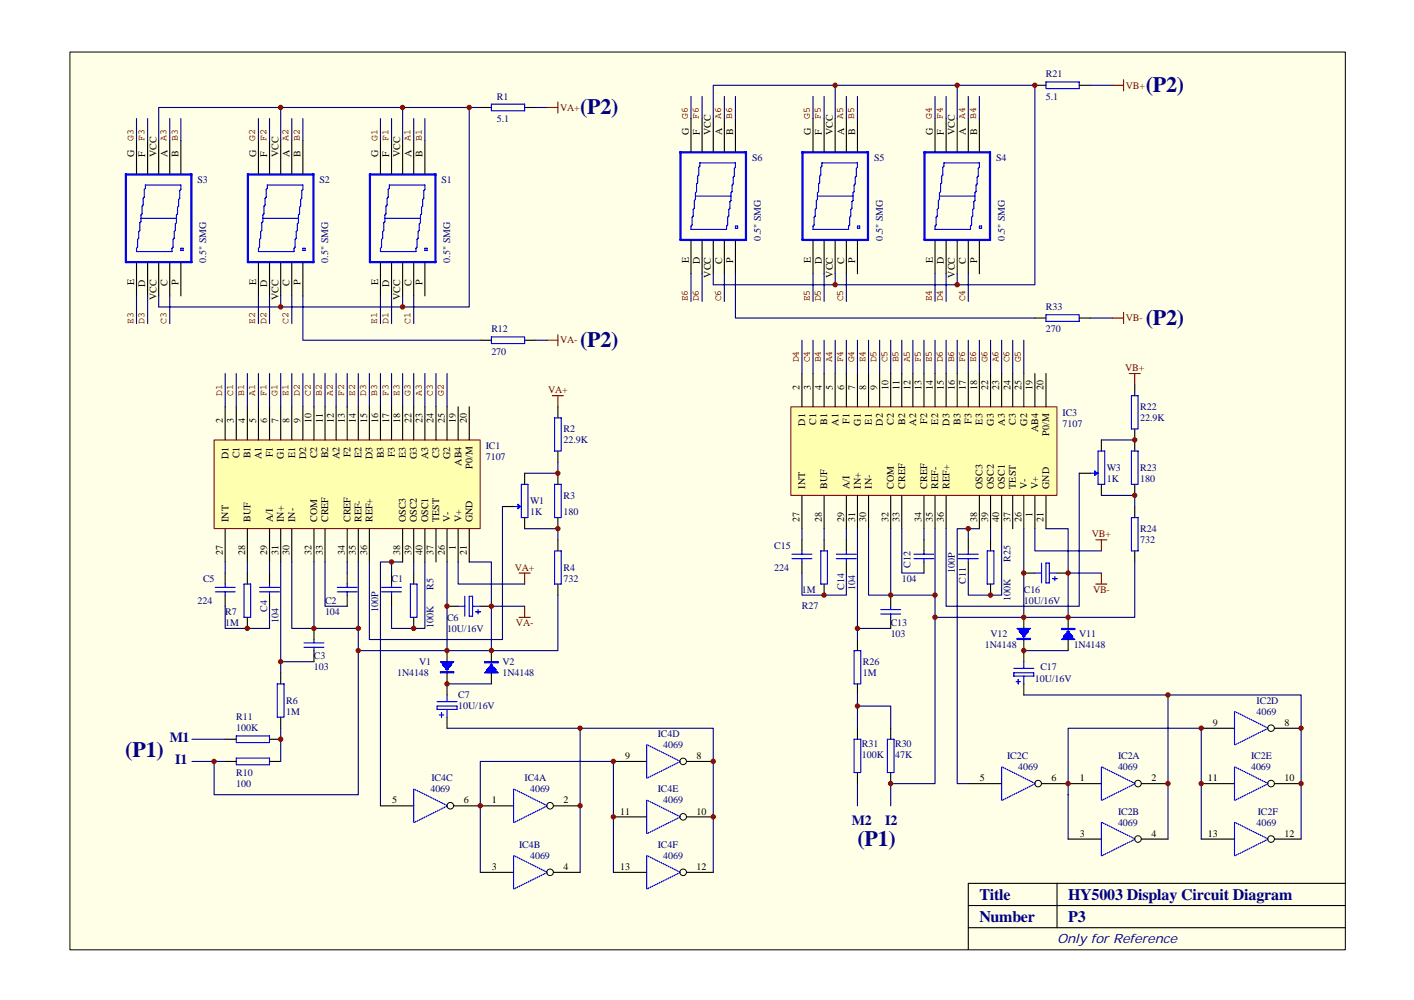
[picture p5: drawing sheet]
<svg xmlns="http://www.w3.org/2000/svg" width="297mm" height="210mm" viewBox="0 0 297 210" stroke-linecap="round" stroke-linejoin="round" font-family="sans-serif">
<defs><g id="words">
<g font-size="4.6" fill="#000080">
<text x="121.9" y="23.9">(P2)</text>
<text x="240.7" y="19.3">(P2)</text>
<text x="240.7" y="68.1">(P2)</text>
<text x="121.9" y="72.8">(P2)</text>
<text x="26.3" y="158.9">(P1)</text>
<text x="180.1" y="177.5">(P1)</text>
</g>
<g font-size="3.4" fill="#000080">
<text x="205.7" y="188.9">Title</text>
<text x="224.4" y="188.9">HY5003 Display Circuit Diagram</text>
<text x="205.7" y="193.6">Number</text>
<text x="224.4" y="193.6">P3</text>
</g>
<g font-size="2.9" fill="#000080">
<text x="35.7" y="155.7">M1</text>
<text x="36.8" y="160.4">I1</text>
<text x="179" y="173.2">M2</text>
<text x="185.9" y="173.2">I2</text>
</g>
<text font-size="2.7" fill="#000080" x="222.1" y="197.9">Only for Reference</text>
<g font-size="2.1" fill="#000080">
<text x="219.7" y="16.3">R21</text>
<text x="104.4" y="20.9">R1</text>
<text x="219.7" y="20.9">5.1</text>
<text x="104.4" y="25.6">5.1</text>
<text x="158" y="33.7">S6</text>
<text x="183.6" y="33.7">S5</text>
<text x="209.3" y="33.7">S4</text>
<text x="41.5" y="38.4">S3</text>
<text x="67.1" y="38.4">S2</text>
<text x="92.7" y="38.4">S1</text>
<text x="159.8" y="50.5" transform="rotate(-90 159.8 50.5)">0.5&quot; SMG</text>
<text x="185.5" y="50.5" transform="rotate(-90 185.5 50.5)">0.5&quot; SMG</text>
<text x="211.1" y="50.5" transform="rotate(-90 211.1 50.5)">0.5&quot; SMG</text>
<text x="43.3" y="55.1" transform="rotate(-90 43.3 55.1)">0.5&quot; SMG</text>
<text x="69" y="55.1" transform="rotate(-90 69 55.1)">0.5&quot; SMG</text>
<text x="94.6" y="55.1" transform="rotate(-90 94.6 55.1)">0.5&quot; SMG</text>
<text x="219.7" y="65.1">R33</text>
<text x="103.2" y="69.8">R12</text>
<text x="219.7" y="69.8">270</text>
<text x="103.2" y="74.4">270</text>
<text x="223.2" y="87.2">IC3</text>
<text x="223.2" y="89.6">7107</text>
<text x="239.5" y="86.1">R22</text>
<text x="239.5" y="88.4">22.9K</text>
<text x="102.1" y="94.2">IC1</text>
<text x="118.4" y="90.7">R2</text>
<text x="118.4" y="93">22.9K</text>
<text x="102.1" y="96.5">7107</text>
<text x="232.5" y="98.8">W3</text>
<text x="232.5" y="101.2">1K</text>
<text x="239.5" y="98.8">R23</text>
<text x="239.5" y="101.2">180</text>
<text x="111.4" y="105.8">W1</text>
<text x="118.4" y="104.7">R3</text>
<text x="111.4" y="108.2">1K</text>
<text x="118.4" y="108.2">180</text>
<text x="239.5" y="111.7">R24</text>
<text x="239.5" y="114">732</text>
<text x="118.4" y="119.8">R4</text>
<text x="162.6" y="115.1">C15</text>
<text x="162.6" y="119.8">224</text>
<text x="191.3" y="119.1" transform="rotate(-90 191.3 119.1)">C12</text>
<text x="212.3" y="118" transform="rotate(-90 212.3 118)">R25</text>
<text x="42.6" y="122.1">C5</text>
<text x="82.3" y="122.1">C1</text>
<text x="91.1" y="123.8" transform="rotate(-90 91.1 123.8)">R5</text>
<text x="118.4" y="122.1">732</text>
<text x="168.5" y="124.4">1M</text>
<text x="177.3" y="123.8" transform="rotate(-90 177.3 123.8)">C14</text>
<text x="179.6" y="123.8" transform="rotate(-90 179.6 123.8)">104</text>
<text x="189.4" y="122.1">104</text>
<text x="200.6" y="120.3" transform="rotate(-90 200.6 120.3)">100P</text>
<text x="202.9" y="122.6" transform="rotate(-90 202.9 122.6)">C11</text>
<text x="215.1" y="124.4">C16</text>
<text x="41.5" y="126.8">224</text>
<text x="47.3" y="129.1">R7</text>
<text x="47.3" y="131.4">1M</text>
<text x="56.1" y="128.4" transform="rotate(-90 56.1 128.4)">C4</text>
<text x="58.5" y="130.7" transform="rotate(-90 58.5 130.7)">104</text>
<text x="68.3" y="126.8">C2</text>
<text x="68.3" y="129.1">104</text>
<text x="79.4" y="128.4" transform="rotate(-90 79.4 128.4)">100P</text>
<text x="91.1" y="131.9" transform="rotate(-90 91.1 131.9)">100K</text>
<text x="93.9" y="130.3">C6</text>
<text x="168.5" y="127.9">R27</text>
<text x="187.1" y="131.4">C13</text>
<text x="212.3" y="126.1" transform="rotate(-90 212.3 126.1)">100K</text>
<text x="215.1" y="126.8">10U/16V</text>
<text x="93.9" y="132.6">10U/16V</text>
<text x="187.1" y="133.8">103</text>
<text x="206.9" y="136.1">1N4148</text>
<text x="208.1" y="133.8">V12</text>
<text x="225.5" y="136.1">1N4148</text>
<text x="226.7" y="133.8">V11</text>
<text x="66" y="138.4">C3</text>
<text x="66" y="140.7">103</text>
<text x="83.4" y="141.9">1N4148</text>
<text x="88.1" y="139.6">V1</text>
<text x="105.6" y="139.6">V2</text>
<text x="105.6" y="141.9">1N4148</text>
<text x="181.3" y="139.6">R26</text>
<text x="181.3" y="141.9">1M</text>
<text x="217.4" y="143.1">10U/16V</text>
<text x="218.6" y="140.7">C17</text>
<text x="60.1" y="147.7">R6</text>
<text x="96.2" y="146.6">C7</text>
<text x="96.2" y="148.9">10U/16V</text>
<text x="264" y="147.7">IC2D</text>
<text x="49.6" y="151.2">R11</text>
<text x="49.6" y="153.5">100K</text>
<text x="60.1" y="150.1">1M</text>
<text x="138.2" y="154.7">IC4D</text>
<text x="264" y="150.1">4069</text>
<text x="139.3" y="157">4069</text>
<text x="181.1" y="156.8">R31</text>
<text x="181.1" y="159.1">100K</text>
<text x="188" y="156.8">R30</text>
<text x="188" y="159.1">47K</text>
<text x="211.6" y="159.3">IC2C</text>
<text x="213.9" y="161.7">4069</text>
<text x="234.9" y="159.3">IC2A</text>
<text x="234.9" y="161.7">4069</text>
<text x="262.8" y="159.3">IC2E</text>
<text x="262.8" y="161.7">4069</text>
<text x="49.6" y="162.8">R10</text>
<text x="49.6" y="165.2">100</text>
<text x="90.4" y="166.3">4069</text>
<text x="90.7" y="164">IC4C</text>
<text x="110.2" y="164">IC4A</text>
<text x="111.4" y="166.3">4069</text>
<text x="138.2" y="166.3">IC4E</text>
<text x="139.3" y="168.7">4069</text>
<text x="234.9" y="171">IC2B</text>
<text x="234.9" y="173.3">4069</text>
<text x="264" y="173.3">4069</text>
<text x="264.2" y="171">IC2F</text>
<text x="109" y="178">IC4B</text>
<text x="138.2" y="178">IC4F</text>
<text x="111.4" y="180.3">4069</text>
<text x="139.3" y="180.3">4069</text>
</g>
<g font-size="2.1" fill="#800000">
<text x="117.7" y="23.2">VA+</text>
<text x="236.5" y="18.6">VB+</text>
<text x="28" y="29.5" transform="rotate(-90 28 29.5)">G3</text>
<text x="30.4" y="29.5" transform="rotate(-90 30.4 29.5)">F3</text>
<text x="35" y="29.5" transform="rotate(-90 35 29.5)">A3</text>
<text x="37.3" y="29.5" transform="rotate(-90 37.3 29.5)">B3</text>
<text x="53.6" y="29.5" transform="rotate(-90 53.6 29.5)">G2</text>
<text x="56" y="29.5" transform="rotate(-90 56 29.5)">F2</text>
<text x="60.6" y="29.5" transform="rotate(-90 60.6 29.5)">A2</text>
<text x="63" y="29.5" transform="rotate(-90 63 29.5)">B2</text>
<text x="79.3" y="29.5" transform="rotate(-90 79.3 29.5)">G1</text>
<text x="81.6" y="29.5" transform="rotate(-90 81.6 29.5)">F1</text>
<text x="86.3" y="29.5" transform="rotate(-90 86.3 29.5)">A1</text>
<text x="88.6" y="29.5" transform="rotate(-90 88.6 29.5)">B1</text>
<text x="144.5" y="24.9" transform="rotate(-90 144.5 24.9)">G6</text>
<text x="146.8" y="24.9" transform="rotate(-90 146.8 24.9)">F6</text>
<text x="151.5" y="24.9" transform="rotate(-90 151.5 24.9)">A6</text>
<text x="153.8" y="24.9" transform="rotate(-90 153.8 24.9)">B6</text>
<text x="170.1" y="24.9" transform="rotate(-90 170.1 24.9)">G5</text>
<text x="172.5" y="24.9" transform="rotate(-90 172.5 24.9)">F5</text>
<text x="177.1" y="24.9" transform="rotate(-90 177.1 24.9)">A5</text>
<text x="179.5" y="24.9" transform="rotate(-90 179.5 24.9)">B5</text>
<text x="195.8" y="24.9" transform="rotate(-90 195.8 24.9)">G4</text>
<text x="198.1" y="24.9" transform="rotate(-90 198.1 24.9)">F4</text>
<text x="202.8" y="24.9" transform="rotate(-90 202.8 24.9)">A4</text>
<text x="205.1" y="24.9" transform="rotate(-90 205.1 24.9)">B4</text>
<text x="144.5" y="63.3" transform="rotate(-90 144.5 63.3)">E6</text>
<text x="146.8" y="63.3" transform="rotate(-90 146.8 63.3)">D6</text>
<text x="151.5" y="63.3" transform="rotate(-90 151.5 63.3)">C6</text>
<text x="170.1" y="63.3" transform="rotate(-90 170.1 63.3)">E5</text>
<text x="172.5" y="63.3" transform="rotate(-90 172.5 63.3)">D5</text>
<text x="177.1" y="63.3" transform="rotate(-90 177.1 63.3)">C5</text>
<text x="195.8" y="63.3" transform="rotate(-90 195.8 63.3)">E4</text>
<text x="198.1" y="63.3" transform="rotate(-90 198.1 63.3)">D4</text>
<text x="202.8" y="63.3" transform="rotate(-90 202.8 63.3)">C4</text>
<text x="28" y="67.9" transform="rotate(-90 28 67.9)">E3</text>
<text x="30.4" y="67.9" transform="rotate(-90 30.4 67.9)">D3</text>
<text x="35" y="67.9" transform="rotate(-90 35 67.9)">C3</text>
<text x="53.6" y="67.9" transform="rotate(-90 53.6 67.9)">E2</text>
<text x="56" y="67.9" transform="rotate(-90 56 67.9)">D2</text>
<text x="60.6" y="67.9" transform="rotate(-90 60.6 67.9)">C2</text>
<text x="79.3" y="67.9" transform="rotate(-90 79.3 67.9)">E1</text>
<text x="81.6" y="67.9" transform="rotate(-90 81.6 67.9)">D1</text>
<text x="86.3" y="67.9" transform="rotate(-90 86.3 67.9)">C1</text>
<text x="236.5" y="67.4">VB-</text>
<text x="117.7" y="72.1">VA-</text>
<text x="167.8" y="76.1" transform="rotate(-90 167.8 76.1)">D4</text>
<text x="170.1" y="76.1" transform="rotate(-90 170.1 76.1)">C4</text>
<text x="172.5" y="76.1" transform="rotate(-90 172.5 76.1)">B4</text>
<text x="174.8" y="76.1" transform="rotate(-90 174.8 76.1)">A4</text>
<text x="177.1" y="76.1" transform="rotate(-90 177.1 76.1)">F4</text>
<text x="179.5" y="76.1" transform="rotate(-90 179.5 76.1)">G4</text>
<text x="181.8" y="76.1" transform="rotate(-90 181.8 76.1)">E4</text>
<text x="184.1" y="76.1" transform="rotate(-90 184.1 76.1)">D5</text>
<text x="186.5" y="76.1" transform="rotate(-90 186.5 76.1)">C5</text>
<text x="188.8" y="76.1" transform="rotate(-90 188.8 76.1)">B5</text>
<text x="191.1" y="76.1" transform="rotate(-90 191.1 76.1)">A5</text>
<text x="193.4" y="76.1" transform="rotate(-90 193.4 76.1)">F5</text>
<text x="195.8" y="76.1" transform="rotate(-90 195.8 76.1)">E5</text>
<text x="198.1" y="76.1" transform="rotate(-90 198.1 76.1)">D6</text>
<text x="200.4" y="76.1" transform="rotate(-90 200.4 76.1)">B6</text>
<text x="202.8" y="76.1" transform="rotate(-90 202.8 76.1)">F6</text>
<text x="205.1" y="76.1" transform="rotate(-90 205.1 76.1)">E6</text>
<text x="207.4" y="76.1" transform="rotate(-90 207.4 76.1)">G6</text>
<text x="209.8" y="76.1" transform="rotate(-90 209.8 76.1)">A6</text>
<text x="212.1" y="76.1" transform="rotate(-90 212.1 76.1)">C6</text>
<text x="214.4" y="76.1" transform="rotate(-90 214.4 76.1)">G5</text>
<text x="236.4" y="77.9">VB+</text>
<text x="46.6" y="83.1" transform="rotate(-90 46.6 83.1)">D1</text>
<text x="49" y="83.1" transform="rotate(-90 49 83.1)">C1</text>
<text x="51.3" y="83.1" transform="rotate(-90 51.3 83.1)">B1</text>
<text x="53.6" y="83.1" transform="rotate(-90 53.6 83.1)">A1</text>
<text x="56" y="83.1" transform="rotate(-90 56 83.1)">F1</text>
<text x="58.3" y="83.1" transform="rotate(-90 58.3 83.1)">G1</text>
<text x="60.6" y="83.1" transform="rotate(-90 60.6 83.1)">E1</text>
<text x="63" y="83.1" transform="rotate(-90 63 83.1)">D2</text>
<text x="65.3" y="83.1" transform="rotate(-90 65.3 83.1)">C2</text>
<text x="67.6" y="83.1" transform="rotate(-90 67.6 83.1)">B2</text>
<text x="70" y="83.1" transform="rotate(-90 70 83.1)">A2</text>
<text x="72.3" y="83.1" transform="rotate(-90 72.3 83.1)">F2</text>
<text x="74.6" y="83.1" transform="rotate(-90 74.6 83.1)">E2</text>
<text x="76.9" y="83.1" transform="rotate(-90 76.9 83.1)">D3</text>
<text x="79.3" y="83.1" transform="rotate(-90 79.3 83.1)">B3</text>
<text x="81.6" y="83.1" transform="rotate(-90 81.6 83.1)">F3</text>
<text x="83.9" y="83.1" transform="rotate(-90 83.9 83.1)">E3</text>
<text x="86.3" y="83.1" transform="rotate(-90 86.3 83.1)">G3</text>
<text x="88.6" y="83.1" transform="rotate(-90 88.6 83.1)">A3</text>
<text x="90.9" y="83.1" transform="rotate(-90 90.9 83.1)">C3</text>
<text x="93.3" y="83.1" transform="rotate(-90 93.3 83.1)">G2</text>
<text x="115.1" y="82.6">VA+</text>
<text x="229.4" y="112.8">VB+</text>
<text x="108.2" y="119.8">VA+</text>
<text x="229.6" y="124.4">VB-</text>
<text x="108.4" y="131.4">VA-</text>
</g>
<g font-size="2.1">
<text x="144.7" y="28.4" transform="rotate(-90 144.7 28.4)">G</text>
<text x="147" y="28.4" transform="rotate(-90 147 28.4)">F</text>
<text x="149.3" y="28.4" transform="rotate(-90 149.3 28.4)">VCC</text>
<text x="151.7" y="28.4" transform="rotate(-90 151.7 28.4)">A</text>
<text x="154" y="28.4" transform="rotate(-90 154 28.4)">B</text>
<text x="170.3" y="28.4" transform="rotate(-90 170.3 28.4)">G</text>
<text x="172.6" y="28.4" transform="rotate(-90 172.6 28.4)">F</text>
<text x="175" y="28.4" transform="rotate(-90 175 28.4)">VCC</text>
<text x="177.3" y="28.4" transform="rotate(-90 177.3 28.4)">A</text>
<text x="179.6" y="28.4" transform="rotate(-90 179.6 28.4)">B</text>
<text x="195.9" y="28.4" transform="rotate(-90 195.9 28.4)">G</text>
<text x="198.3" y="28.4" transform="rotate(-90 198.3 28.4)">F</text>
<text x="200.6" y="28.4" transform="rotate(-90 200.6 28.4)">VCC</text>
<text x="202.9" y="28.4" transform="rotate(-90 202.9 28.4)">A</text>
<text x="205.2" y="28.4" transform="rotate(-90 205.2 28.4)">B</text>
<text x="28.2" y="33" transform="rotate(-90 28.2 33)">G</text>
<text x="30.5" y="33" transform="rotate(-90 30.5 33)">F</text>
<text x="32.8" y="33" transform="rotate(-90 32.8 33)">VCC</text>
<text x="35.2" y="33" transform="rotate(-90 35.2 33)">A</text>
<text x="37.5" y="33" transform="rotate(-90 37.5 33)">B</text>
<text x="53.8" y="33" transform="rotate(-90 53.8 33)">G</text>
<text x="56.1" y="33" transform="rotate(-90 56.1 33)">F</text>
<text x="58.5" y="33" transform="rotate(-90 58.5 33)">VCC</text>
<text x="60.8" y="33" transform="rotate(-90 60.8 33)">A</text>
<text x="63.1" y="33" transform="rotate(-90 63.1 33)">B</text>
<text x="79.4" y="33" transform="rotate(-90 79.4 33)">G</text>
<text x="81.8" y="33" transform="rotate(-90 81.8 33)">F</text>
<text x="84.1" y="33" transform="rotate(-90 84.1 33)">VCC</text>
<text x="86.4" y="33" transform="rotate(-90 86.4 33)">A</text>
<text x="88.8" y="33" transform="rotate(-90 88.8 33)">B</text>
<text x="28.2" y="59.9" transform="rotate(-90 28.2 59.9)">E</text>
<text x="37.5" y="59.8" transform="rotate(-90 37.5 59.8)">P</text>
<text x="53.8" y="59.9" transform="rotate(-90 53.8 59.9)">E</text>
<text x="63.1" y="59.8" transform="rotate(-90 63.1 59.8)">P</text>
<text x="79.4" y="59.9" transform="rotate(-90 79.4 59.9)">E</text>
<text x="88.8" y="59.8" transform="rotate(-90 88.8 59.8)">P</text>
<text x="144.7" y="55.3" transform="rotate(-90 144.7 55.3)">E</text>
<text x="147" y="55.5" transform="rotate(-90 147 55.5)">D</text>
<text x="149.3" y="58.3" transform="rotate(-90 149.3 58.3)">VCC</text>
<text x="151.7" y="55.4" transform="rotate(-90 151.7 55.4)">C</text>
<text x="154" y="55.1" transform="rotate(-90 154 55.1)">P</text>
<text x="170.3" y="55.3" transform="rotate(-90 170.3 55.3)">E</text>
<text x="172.6" y="55.5" transform="rotate(-90 172.6 55.5)">D</text>
<text x="175" y="58.3" transform="rotate(-90 175 58.3)">VCC</text>
<text x="177.3" y="55.4" transform="rotate(-90 177.3 55.4)">C</text>
<text x="179.6" y="55.1" transform="rotate(-90 179.6 55.1)">P</text>
<text x="195.9" y="55.3" transform="rotate(-90 195.9 55.3)">E</text>
<text x="198.3" y="55.5" transform="rotate(-90 198.3 55.5)">D</text>
<text x="200.6" y="58.3" transform="rotate(-90 200.6 58.3)">VCC</text>
<text x="202.9" y="55.4" transform="rotate(-90 202.9 55.4)">C</text>
<text x="205.2" y="55.1" transform="rotate(-90 205.2 55.1)">P</text>
<text x="30.5" y="60.2" transform="rotate(-90 30.5 60.2)">D</text>
<text x="32.8" y="62.9" transform="rotate(-90 32.8 62.9)">VCC</text>
<text x="35.2" y="60" transform="rotate(-90 35.2 60)">C</text>
<text x="56.1" y="60.2" transform="rotate(-90 56.1 60.2)">D</text>
<text x="58.5" y="62.9" transform="rotate(-90 58.5 62.9)">VCC</text>
<text x="60.8" y="60" transform="rotate(-90 60.8 60)">C</text>
<text x="81.8" y="60.2" transform="rotate(-90 81.8 60.2)">D</text>
<text x="84.1" y="62.9" transform="rotate(-90 84.1 62.9)">VCC</text>
<text x="86.4" y="60" transform="rotate(-90 86.4 60)">C</text>
<text x="168" y="81.9" transform="rotate(-90 168 81.9)">2</text>
<text x="170.3" y="81.9" transform="rotate(-90 170.3 81.9)">3</text>
<text x="172.6" y="81.9" transform="rotate(-90 172.6 81.9)">4</text>
<text x="175" y="81.9" transform="rotate(-90 175 81.9)">5</text>
<text x="177.3" y="81.9" transform="rotate(-90 177.3 81.9)">6</text>
<text x="179.6" y="81.9" transform="rotate(-90 179.6 81.9)">7</text>
<text x="182" y="81.9" transform="rotate(-90 182 81.9)">8</text>
<text x="184.3" y="81.9" transform="rotate(-90 184.3 81.9)">9</text>
<text x="186.6" y="81.9" transform="rotate(-90 186.6 81.9)">10</text>
<text x="189" y="81.9" transform="rotate(-90 189 81.9)">11</text>
<text x="191.3" y="81.9" transform="rotate(-90 191.3 81.9)">12</text>
<text x="193.6" y="81.9" transform="rotate(-90 193.6 81.9)">13</text>
<text x="195.9" y="81.9" transform="rotate(-90 195.9 81.9)">14</text>
<text x="198.3" y="81.9" transform="rotate(-90 198.3 81.9)">15</text>
<text x="200.6" y="81.9" transform="rotate(-90 200.6 81.9)">16</text>
<text x="202.9" y="81.9" transform="rotate(-90 202.9 81.9)">17</text>
<text x="205.2" y="81.9" transform="rotate(-90 205.2 81.9)">18</text>
<text x="207.6" y="81.9" transform="rotate(-90 207.6 81.9)">22</text>
<text x="209.9" y="81.9" transform="rotate(-90 209.9 81.9)">23</text>
<text x="212.3" y="81.9" transform="rotate(-90 212.3 81.9)">24</text>
<text x="214.6" y="81.9" transform="rotate(-90 214.6 81.9)">25</text>
<text x="216.9" y="81.9" transform="rotate(-90 216.9 81.9)">19</text>
<text x="219.2" y="81.9" transform="rotate(-90 219.2 81.9)">20</text>
<text x="46.8" y="88.9" transform="rotate(-90 46.8 88.9)">2</text>
<text x="49.1" y="88.9" transform="rotate(-90 49.1 88.9)">3</text>
<text x="51.5" y="88.9" transform="rotate(-90 51.5 88.9)">4</text>
<text x="53.8" y="88.9" transform="rotate(-90 53.8 88.9)">5</text>
<text x="56.1" y="88.9" transform="rotate(-90 56.1 88.9)">6</text>
<text x="58.5" y="88.9" transform="rotate(-90 58.5 88.9)">7</text>
<text x="60.8" y="88.9" transform="rotate(-90 60.8 88.9)">8</text>
<text x="63.1" y="88.9" transform="rotate(-90 63.1 88.9)">9</text>
<text x="65.5" y="88.9" transform="rotate(-90 65.5 88.9)">10</text>
<text x="67.8" y="88.9" transform="rotate(-90 67.8 88.9)">11</text>
<text x="70.1" y="88.9" transform="rotate(-90 70.1 88.9)">12</text>
<text x="72.5" y="88.9" transform="rotate(-90 72.5 88.9)">13</text>
<text x="74.8" y="88.9" transform="rotate(-90 74.8 88.9)">14</text>
<text x="77.1" y="88.9" transform="rotate(-90 77.1 88.9)">15</text>
<text x="79.4" y="88.9" transform="rotate(-90 79.4 88.9)">16</text>
<text x="81.8" y="88.9" transform="rotate(-90 81.8 88.9)">17</text>
<text x="84.1" y="88.9" transform="rotate(-90 84.1 88.9)">18</text>
<text x="86.4" y="88.9" transform="rotate(-90 86.4 88.9)">22</text>
<text x="88.8" y="88.9" transform="rotate(-90 88.8 88.9)">23</text>
<text x="91.1" y="88.9" transform="rotate(-90 91.1 88.9)">24</text>
<text x="93.4" y="88.9" transform="rotate(-90 93.4 88.9)">25</text>
<text x="95.8" y="88.9" transform="rotate(-90 95.8 88.9)">19</text>
<text x="98.1" y="88.9" transform="rotate(-90 98.1 88.9)">20</text>
<text x="169.1" y="89.4" transform="rotate(-90 169.1 89.4)">D1</text>
<text x="171.5" y="89.2" transform="rotate(-90 171.5 89.2)">C1</text>
<text x="173.8" y="89.2" transform="rotate(-90 173.8 89.2)">B1</text>
<text x="176.1" y="89.4" transform="rotate(-90 176.1 89.4)">A1</text>
<text x="178.5" y="89" transform="rotate(-90 178.5 89)">F1</text>
<text x="180.8" y="89.4" transform="rotate(-90 180.8 89.4)">G1</text>
<text x="183.1" y="89.1" transform="rotate(-90 183.1 89.1)">E1</text>
<text x="185.5" y="89.4" transform="rotate(-90 185.5 89.4)">D2</text>
<text x="187.8" y="89.2" transform="rotate(-90 187.8 89.2)">C2</text>
<text x="190.1" y="89.2" transform="rotate(-90 190.1 89.2)">B2</text>
<text x="192.4" y="89.4" transform="rotate(-90 192.4 89.4)">A2</text>
<text x="194.8" y="89" transform="rotate(-90 194.8 89)">F2</text>
<text x="197.1" y="89.1" transform="rotate(-90 197.1 89.1)">E2</text>
<text x="199.4" y="89.4" transform="rotate(-90 199.4 89.4)">D3</text>
<text x="201.8" y="89.2" transform="rotate(-90 201.8 89.2)">B3</text>
<text x="204.1" y="89" transform="rotate(-90 204.1 89)">F3</text>
<text x="206.4" y="89.1" transform="rotate(-90 206.4 89.1)">E3</text>
<text x="208.8" y="89.4" transform="rotate(-90 208.8 89.4)">G3</text>
<text x="211.1" y="89.4" transform="rotate(-90 211.1 89.4)">A3</text>
<text x="213.4" y="89.2" transform="rotate(-90 213.4 89.2)">C3</text>
<text x="215.7" y="89.4" transform="rotate(-90 215.7 89.4)">G2</text>
<text x="57.3" y="96" transform="rotate(-90 57.3 96)">F1</text>
<text x="73.6" y="96" transform="rotate(-90 73.6 96)">F2</text>
<text x="82.9" y="96" transform="rotate(-90 82.9 96)">F3</text>
<text x="218.1" y="90.8" transform="rotate(-90 218.1 90.8)">AB4</text>
<text x="220.4" y="91.5" transform="rotate(-90 220.4 91.5)">P0/M</text>
<text x="48" y="96.3" transform="rotate(-90 48 96.3)">D1</text>
<text x="50.3" y="96.2" transform="rotate(-90 50.3 96.2)">C1</text>
<text x="52.6" y="96.2" transform="rotate(-90 52.6 96.2)">B1</text>
<text x="55" y="96.3" transform="rotate(-90 55 96.3)">A1</text>
<text x="59.6" y="96.3" transform="rotate(-90 59.6 96.3)">G1</text>
<text x="62" y="96.1" transform="rotate(-90 62 96.1)">E1</text>
<text x="64.3" y="96.3" transform="rotate(-90 64.3 96.3)">D2</text>
<text x="66.6" y="96.2" transform="rotate(-90 66.6 96.2)">C2</text>
<text x="69" y="96.2" transform="rotate(-90 69 96.2)">B2</text>
<text x="71.3" y="96.3" transform="rotate(-90 71.3 96.3)">A2</text>
<text x="75.9" y="96.1" transform="rotate(-90 75.9 96.1)">E2</text>
<text x="78.3" y="96.3" transform="rotate(-90 78.3 96.3)">D3</text>
<text x="80.6" y="96.2" transform="rotate(-90 80.6 96.2)">B3</text>
<text x="85.3" y="96.1" transform="rotate(-90 85.3 96.1)">E3</text>
<text x="87.6" y="96.3" transform="rotate(-90 87.6 96.3)">G3</text>
<text x="89.9" y="96.3" transform="rotate(-90 89.9 96.3)">A3</text>
<text x="92.3" y="96.2" transform="rotate(-90 92.3 96.2)">C3</text>
<text x="94.6" y="96.3" transform="rotate(-90 94.6 96.3)">G2</text>
<text x="96.9" y="97.7" transform="rotate(-90 96.9 97.7)">AB4</text>
<text x="99.2" y="98.4" transform="rotate(-90 99.2 98.4)">P0/M</text>
<text x="169.1" y="102.6" transform="rotate(-90 169.1 102.6)">INT</text>
<text x="173.8" y="102.6" transform="rotate(-90 173.8 102.6)">BUF</text>
<text x="178.5" y="102.6" transform="rotate(-90 178.5 102.6)">A/I</text>
<text x="180.8" y="102.6" transform="rotate(-90 180.8 102.6)">IN+</text>
<text x="183.1" y="102.6" transform="rotate(-90 183.1 102.6)">IN-</text>
<text x="187.8" y="102.6" transform="rotate(-90 187.8 102.6)">COM</text>
<text x="190.1" y="102.6" transform="rotate(-90 190.1 102.6)">CREF</text>
<text x="194.8" y="102.6" transform="rotate(-90 194.8 102.6)">CREF</text>
<text x="197.1" y="102.6" transform="rotate(-90 197.1 102.6)">REF-</text>
<text x="199.4" y="102.6" transform="rotate(-90 199.4 102.6)">REF+</text>
<text x="206.4" y="102.6" transform="rotate(-90 206.4 102.6)">OSC3</text>
<text x="208.8" y="102.6" transform="rotate(-90 208.8 102.6)">OSC2</text>
<text x="211.1" y="102.6" transform="rotate(-90 211.1 102.6)">OSC1</text>
<text x="213.4" y="102.6" transform="rotate(-90 213.4 102.6)">TEST</text>
<text x="215.7" y="102.6" transform="rotate(-90 215.7 102.6)">V-</text>
<text x="218.1" y="102.6" transform="rotate(-90 218.1 102.6)">V+</text>
<text x="220.4" y="102.6" transform="rotate(-90 220.4 102.6)">GND</text>
<text x="48" y="109.6" transform="rotate(-90 48 109.6)">INT</text>
<text x="52.6" y="109.6" transform="rotate(-90 52.6 109.6)">BUF</text>
<text x="57.3" y="109.6" transform="rotate(-90 57.3 109.6)">A/I</text>
<text x="59.6" y="109.6" transform="rotate(-90 59.6 109.6)">IN+</text>
<text x="62" y="109.6" transform="rotate(-90 62 109.6)">IN-</text>
<text x="66.6" y="109.6" transform="rotate(-90 66.6 109.6)">COM</text>
<text x="69" y="109.6" transform="rotate(-90 69 109.6)">CREF</text>
<text x="73.6" y="109.6" transform="rotate(-90 73.6 109.6)">CREF</text>
<text x="75.9" y="109.6" transform="rotate(-90 75.9 109.6)">REF-</text>
<text x="78.3" y="109.6" transform="rotate(-90 78.3 109.6)">REF+</text>
<text x="85.3" y="109.6" transform="rotate(-90 85.3 109.6)">OSC3</text>
<text x="87.6" y="109.6" transform="rotate(-90 87.6 109.6)">OSC2</text>
<text x="89.9" y="109.6" transform="rotate(-90 89.9 109.6)">OSC1</text>
<text x="92.3" y="109.6" transform="rotate(-90 92.3 109.6)">TEST</text>
<text x="94.6" y="109.6" transform="rotate(-90 94.6 109.6)">V-</text>
<text x="96.9" y="109.6" transform="rotate(-90 96.9 109.6)">V+</text>
<text x="99.2" y="109.6" transform="rotate(-90 99.2 109.6)">GND</text>
<text x="168" y="109.6" transform="rotate(-90 168 109.6)">27</text>
<text x="172.6" y="109.6" transform="rotate(-90 172.6 109.6)">28</text>
<text x="177.3" y="109.6" transform="rotate(-90 177.3 109.6)">29</text>
<text x="179.6" y="109.6" transform="rotate(-90 179.6 109.6)">31</text>
<text x="182" y="109.6" transform="rotate(-90 182 109.6)">30</text>
<text x="186.6" y="109.6" transform="rotate(-90 186.6 109.6)">32</text>
<text x="189" y="109.6" transform="rotate(-90 189 109.6)">33</text>
<text x="193.6" y="109.6" transform="rotate(-90 193.6 109.6)">34</text>
<text x="195.9" y="109.6" transform="rotate(-90 195.9 109.6)">35</text>
<text x="198.3" y="109.6" transform="rotate(-90 198.3 109.6)">36</text>
<text x="205.2" y="109.6" transform="rotate(-90 205.2 109.6)">38</text>
<text x="207.6" y="109.6" transform="rotate(-90 207.6 109.6)">39</text>
<text x="209.9" y="109.6" transform="rotate(-90 209.9 109.6)">40</text>
<text x="212.3" y="109.6" transform="rotate(-90 212.3 109.6)">37</text>
<text x="214.6" y="109.6" transform="rotate(-90 214.6 109.6)">26</text>
<text x="216.9" y="108.5" transform="rotate(-90 216.9 108.5)">1</text>
<text x="219.2" y="109.6" transform="rotate(-90 219.2 109.6)">21</text>
<text x="46.8" y="116.6" transform="rotate(-90 46.8 116.6)">27</text>
<text x="51.5" y="116.6" transform="rotate(-90 51.5 116.6)">28</text>
<text x="56.1" y="116.6" transform="rotate(-90 56.1 116.6)">29</text>
<text x="58.5" y="116.6" transform="rotate(-90 58.5 116.6)">31</text>
<text x="60.8" y="116.6" transform="rotate(-90 60.8 116.6)">30</text>
<text x="65.5" y="116.6" transform="rotate(-90 65.5 116.6)">32</text>
<text x="67.8" y="116.6" transform="rotate(-90 67.8 116.6)">33</text>
<text x="72.5" y="116.6" transform="rotate(-90 72.5 116.6)">34</text>
<text x="74.8" y="116.6" transform="rotate(-90 74.8 116.6)">35</text>
<text x="77.1" y="116.6" transform="rotate(-90 77.1 116.6)">36</text>
<text x="84.1" y="116.6" transform="rotate(-90 84.1 116.6)">38</text>
<text x="86.4" y="116.6" transform="rotate(-90 86.4 116.6)">39</text>
<text x="88.8" y="116.6" transform="rotate(-90 88.8 116.6)">40</text>
<text x="91.1" y="116.6" transform="rotate(-90 91.1 116.6)">37</text>
<text x="93.4" y="116.6" transform="rotate(-90 93.4 116.6)">26</text>
<text x="95.8" y="115.5" transform="rotate(-90 95.8 115.5)">1</text>
<text x="98.1" y="116.6" transform="rotate(-90 98.1 116.6)">21</text>
<text x="254.8" y="152.4">9</text>
<text x="269.8" y="152.4">8</text>
<text x="131.3" y="159.3">9</text>
<text x="146.3" y="159.3">8</text>
<text x="205.9" y="164">5</text>
<text x="220.9" y="164">6</text>
<text x="226.8" y="164">1</text>
<text x="241.9" y="164">2</text>
<text x="253.8" y="164">11</text>
<text x="269.8" y="164">10</text>
<text x="82.4" y="168.7">5</text>
<text x="97.4" y="168.7">6</text>
<text x="103.4" y="168.7">1</text>
<text x="118.4" y="168.7">2</text>
<text x="130.3" y="171">11</text>
<text x="146.3" y="171">10</text>
<text x="226.8" y="175.6">3</text>
<text x="241.9" y="175.6">4</text>
<text x="253.8" y="175.6">13</text>
<text x="269.8" y="175.6">12</text>
<text x="103.4" y="182.6">3</text>
<text x="118.4" y="182.6">4</text>
<text x="130.3" y="182.6">13</text>
<text x="146.3" y="182.6">12</text>
</g>
</g></defs>
<path d="M14.7 10.9h267.9v188.5h-267.9z" fill="#ffffe8"/>
<path d="M14.7 10.9h267.9v188.5h-267.9z" fill="none" stroke="#000" stroke-width=".21"/>
<g fill="none" stroke="#800000" stroke-width=".23">
<path d="M233.7 17.9h2.3M236 16.7v2.4M114.9 22.6h2.3M117.2 21.4v2.3M114.9 71.4h2.3M117.2 70.3v2.3M233.7 66.8h2.3M236 65.6v2.3M237.2 78.4h2.3M238.4 78.4v2.3M230.2 113.3h2.3M231.4 113.3v2.3"/>
<path d="M230.2 122.6h2.3M231.4 120.3v2.3"/>
</g>
<g fill="none" stroke="#00f" stroke-width=".23">
<path d="M219.7 17.2h7v1.4h-7zM142.8 31.9h14v18.6h-14zM142.8 32.1h14M143.1 31.9v18.6M147 34.2h7.5v.9l-.2 .2v1.7l-.3 .2v1.4l-.2 .2v1.4l-.2 .3v1.6l-.3 .2v1.4l-.2 .3v1.4l-.2 .2v1.6l-.3 .3v.7h-7.4v-.7l.2-.3v-1.6l.2-.2v-1.4l.3-.3v-1.6l.2-.2v-1.4l.2-.3v-1.6l.3-.2v-1.4l.2-.3v-1.6l.2-.2zM156.6 31.9v18.6M168.5 31.9h14v18.6h-14zM168.5 32.1h14M168.7 31.9v18.6M172.7 34.2h7.4v.9l-.2 .2v1.7l-.2 .2v1.4l-.3 .2v1.4l-.2 .3v1.6l-.2 .2v1.4l-.3 .3v1.4l-.2 .2v1.6l-.2 .3v.7h-7.5v-.7l.2-.3v-1.6l.3-.2v-1.4l.2-.3v-1.6l.2-.2v-1.4l.3-.3v-1.6l.2-.2v-1.4l.2-.3v-1.6l.3-.2zM182.2 31.9v18.6M194.1 31.9h14v18.6h-14z"/>
<path d="M194.1 32.1h14M194.3 31.9v18.6M198.3 34.2h7.4v.9l-.2 .2v1.7l-.2 .2v1.4l-.3 .2v1.4l-.2 .3v1.6l-.2 .2v1.4l-.3 .3v1.4l-.2 .2v1.6l-.2 .3v.7h-7.5v-.7l.3-.3v-1.6l.2-.2v-1.4l.2-.3v-1.6l.3-.2v-1.4l.2-.3v-1.6l.2-.2v-1.4l.3-.3v-1.6l.2-.2zM207.9 31.9v18.6M142.8 50.2h14M146.1 41.2h7.5M154.5 47.5h.5v.4h-.5zM168.5 50.2h14M171.7 41.2h7.5M180.1 47.5h.5v.4h-.5zM194.1 50.2h14M197.4 41.2h7.4"/>
<path d="M205.7 47.5h.5v.4h-.5zM219.7 66.1h7v1.4h-7z"/>
</g>
<g fill="none" stroke="#000" stroke-width=".23">
<path d="M217.4 17.9h2.3M226.7 17.9h2.3M145.2 24.9v7M147.5 24.9v7M149.8 24.9v7M152.2 24.9v7M154.5 24.9v7M170.8 24.9v7M173.1 24.9v7M175.4 24.9v7M177.8 24.9v7M180.1 24.9v7"/>
<path d="M196.4 24.9v7M198.8 24.9v7M201.1 24.9v7M203.4 24.9v7M205.7 24.9v7M145.2 50.5v7M147.5 50.5v7M149.8 50.5v7M152.2 50.5v7M154.5 50.5v7M170.8 50.5v7M173.1 50.5v7"/>
<path d="M175.4 50.5v7M177.8 50.5v7M180.1 50.5v7M196.4 50.5v7M198.8 50.5v7M201.1 50.5v7M203.4 50.5v7M205.7 50.5v7M217.4 66.8h2.3M226.7 66.8h2.3"/>
</g>
<path d="M166.2 85.4h55.8v18.6h-55.8z" fill="#ffffb0"/>
<path d="M166.1 85.4h55.9v18.6h-55.9z" fill="none" stroke="#800000" stroke-width=".21"/>
<g fill="none" stroke="#000" stroke-width=".23">
<path d="M28.7 29.5v7M31 29.5v7M33.3 29.5v7M35.7 29.5v7M38 29.5v7M54.3 29.5v7M56.6 29.5v7M59 29.5v7M61.3 29.5v7M63.6 29.5v7M79.9 29.5v7M82.3 29.5v7"/>
<path d="M84.6 29.5v7M86.9 29.5v7M89.3 29.5v7M100.9 22.6h2.3M110.2 22.6h2.3M28.7 55.1v7M31 55.1v7M33.3 55.1v7M35.7 55.1v7M38 55.1v7M54.3 55.1v7M56.6 55.1v7"/>
<path d="M59 55.1v7M61.3 55.1v7M63.6 55.1v7M79.9 55.1v7M82.3 55.1v7M84.6 55.1v7M86.9 55.1v7M89.3 55.1v7M100.9 71.4h2.3M110.2 71.4h2.3M168.5 78.4v7M170.8 78.4v7"/>
<path d="M173.1 78.4v7M175.4 78.4v7M177.8 78.4v7M180.1 78.4v7M182.5 78.4v7M184.8 78.4v7M187.1 78.4v7M189.4 78.4v7M191.8 78.4v7M194.1 78.4v7M196.4 78.4v7M198.8 78.4v7"/>
<path d="M201.1 78.4v7M203.4 78.4v7M205.7 78.4v7M208.1 78.4v7M210.4 78.4v7M212.7 78.4v7M215.1 78.4v7M217.4 78.4v7M219.7 78.4v7M110.2 99.3v2.4M117.2 85.4v2.3M117.2 94.7v2.3"/>
<path d="M117.2 99.3v2.4M226.7 99.3h2.3M231.4 92.4v2.3M238.4 80.7v2.4M238.4 90v4.7M105.6 106.3h2.3M110.2 108.6v2.4M117.2 108.6v2.4M117.2 113.3v2.3M168.5 104v7M168.5 113.3v2.3M168.5 118v2.3"/>
<path d="M173.1 104v7M173.1 113.3v2.3M177.8 104v7M177.8 113.3v2.3M177.8 118v2.3M180.1 104v7M182.5 104v7M187.1 104v7M189.4 104v7M194.1 104v7M194.1 113.3v2.3M194.1 118v2.3"/>
<path d="M196.4 104v7M198.8 104v7M203.4 113.3v2.3M203.4 118v2.3M205.7 104v7M208.1 104v7M208.1 113.3v2.3M210.4 104v7M212.7 104v7M215.1 104v7M217.4 104v7M219.7 104v7"/>
<path d="M231.4 101.7v2.3M238.4 101.7v2.3M238.4 106.3v2.3M238.4 115.6v2.4M47.3 120.3v2.3M47.3 124.9v2.4M52 120.3v2.3M52 129.6v2.3M56.6 120.3v2.3M56.6 124.9v2.4M66 131.9v2.3M66 136.6v2.3"/>
<path d="M72.9 120.3v2.3M72.9 124.9v2.4M82.3 120.3v2.3M82.3 124.9v2.4M86.9 120.3v2.3M86.9 129.6v2.3M93.9 136.6v2.3M93.9 127.3h2.3M100.9 127.3h2.3M103.2 136.6v2.3M117.2 122.6v2.3M173.1 122.6v2.3"/>
<path d="M180.1 134.2v2.4M187.1 124.9v2.4M187.1 129.6v2.3M208.1 122.6v2.3M215.1 129.6v2.3M215.1 134.2v4.7M215.1 120.3h2.3M222.1 120.3h2.3M224.4 129.6v2.3M224.4 134.2v2.4M47.3 159.8h2.3M47.3 155.2h2.3"/>
<path d="M56.6 159.8h2.4M56.6 155.2h2.4M59 141.2v2.4M59 150.5v2.4M93.9 141.2v4.7M93.9 150.5v2.4M103.2 141.2v2.4M180.1 143.6v2.3M180.1 152.9v2.3M187.1 152.9v2.3M215.1 143.6v2.3M180.1 162.2v2.3"/>
<path d="M187.1 162.2v2.3"/>
</g>
<g fill="none" stroke="#00f" stroke-width=".23">
<path d="M26.3 36.5h14v18.6h-14zM26.3 36.7h14M26.6 36.5v18.6M30.5 38.8h7.5v1l-.2 .2v1.6l-.3 .3v1.4l-.2 .2v1.4l-.2 .2v1.7l-.3 .2v1.4l-.2 .2v1.4l-.2 .2v1.7l-.3 .2v.7h-7.4v-.7l.2-.2v-1.7l.2-.2v-1.4l.3-.2v-1.6l.2-.3v-1.4l.2-.2v-1.6l.3-.3v-1.4l.2-.2v-1.6l.2-.3zM40.1 36.5v18.6M52 36.5h14v18.6h-14zM52 36.7h14M52.2 36.5v18.6M56.2 38.8h7.4v1l-.2 .2v1.6l-.2 .3v1.4l-.3 .2v1.4l-.2 .2v1.7l-.2 .2v1.4l-.3 .2v1.4l-.2 .2v1.7l-.2 .2v.7h-7.5v-.7l.2-.2v-1.7l.3-.2v-1.4l.2-.2v-1.6l.2-.3v-1.4l.3-.2v-1.6l.2-.3v-1.4l.2-.2v-1.6l.3-.3zM65.7 36.5v18.6M77.6 36.5h14v18.6h-14zM77.6 36.7h14"/>
<path d="M77.8 36.5v18.6M81.8 38.8h7.5v1l-.3 .2v1.6l-.2 .3v1.4l-.2 .2v1.4l-.3 .2v1.7l-.2 .2v1.4l-.3 .2v1.4l-.2 .2v1.7l-.2 .2v.7h-7.5v-.7l.3-.2v-1.7l.2-.2v-1.4l.2-.2v-1.6l.3-.3v-1.4l.2-.2v-1.6l.2-.3v-1.4l.3-.2v-1.6l.2-.3zM91.4 36.5v18.6M103.2 21.9h7v1.4h-7zM26.3 54.9h14M29.6 45.8h7.5M38 52.1h.5v.5h-.5zM52 54.9h14M55.2 45.8h7.5M63.6 52.1h.5v.5h-.5zM77.6 54.9h14M80.9 45.8h7.4"/>
<path d="M89.3 52.1h.4v.5h-.4zM103.2 70.7h7v1.4h-7zM116.5 87.7h1.4v7h-1.4zM229 99.3h1.7M230 98.9l.4 .4-.4 .5zM230.2 99.1v.5M230.7 94.7h1.4v7h-1.4zM237.7 83.1h1.4v6.9h-1.4zM237.7 94.7h1.4v7h-1.4zM107.9 106.3h1.6M108.8 105.9l.5 .4-.5 .5zM109 106.1v.5"/>
<path d="M109.5 101.7h1.4v6.9h-1.4zM116.5 115.6h1.4v7h-1.4zM116.5 101.7h1.4v6.9h-1.4zM166.4 117.3h4.2M166.4 116.3h4.2M168.5 115.6v.7M168.5 117.3v.7M172.4 115.6h1.4v7h-1.4zM175.7 117.3h4.2M175.7 116.3h4.2M177.8 115.6v.7M177.8 117.3v.7"/>
<path d="M192 117.3h4.2M192 116.3h4.2M194.1 115.6v.7M194.1 117.3v.7M201.3 117.3h4.2M201.3 116.3h4.2M203.4 115.6v.7M203.4 117.3v.7M207.4 115.6h1.4v7h-1.4zM218.8 118.2v4.2M219.7 118.2h.7v4.2h-.7zM237.7 108.6h1.4v7h-1.4z"/>
<path d="M45.2 124.2h4.2M45.2 123.3h4.2M47.3 122.6v.7M47.3 124.2v.7M51.3 122.6h1.4v7h-1.4zM54.5 124.2h4.2M54.5 123.3h4.2M56.6 122.6v.7M56.6 124.2v.7M63.9 135.9h4.1M63.9 134.9h4.1M66 134.2v.7"/>
<path d="M66 135.9v.7M70.8 124.2h4.2M70.8 123.3h4.2M72.9 122.6v.7M72.9 124.2v.7M80.2 124.2h4.1M80.2 123.3h4.1M82.3 122.6v.7M82.3 124.2v.7M86.2 122.6h1.4v7h-1.4zM92.5 138.9h2.8l-.2 .2h-2.4zM93 139.6h1.8"/>
<path d="M93 139.6l.4 .5M93 139.4h1.8M93 138.9v.7M93.2 138.9v.9h1.4v-.9M93.4 138.9v1.2M93.7 138.9v1.6h.4v-1.6M93.9 138.9v2.3M94.4 138.9v1.2M94.8 139.6l-.4 .5M94.8 138.9v.7M96.2 127.3h1.4M97.6 125.2v4.1"/>
<path d="M98.6 125.2h.7v4.1h-.7zM99.3 127.3h1.6M100 128.4h.9M100.4 128v.9M101.8 138.9h2.8v.2h-2.8zM103 139.8h.5M103.2 138.9v2.3M179.4 136.6h1.4v7h-1.4zM185 128.9h4.2M185 128h4.2M187.1 127.3v.7M187.1 128.9v.7"/>
<path d="M213.7 134h2.8v.2h-2.8zM213.7 131.9h2.8l-.3 .2h-2.3zM214.1 132.6l.5 .5M214.1 132.6h1.9M214.1 132.4h1.9M214.1 131.9v.7M214.4 131.9v.9h1.4v-.9M214.6 133.1h.9M214.6 131.9v1.2M214.8 131.9v1.6h.5v-1.6M214.8 133.3h.5M215.1 131.9v2.3"/>
<path d="M215.1 138.9v1.4M215.5 131.9v1.2M216 132.6l-.5 .5M216 131.9v.7M217.4 120.3h1.4M220.4 120.3h1.7M221.1 121.5h1M221.6 121v.9M223 131.9h2.8v.2h-2.8zM223.2 134h2.3l.3 .2h-2.8zM223.5 133.5h1.8M223.5 133.8h1.8"/>
<path d="M223.5 133.5v.7M223.7 134.2v-.9h1.4v.9M223.9 133.1h.9M223.9 133.1l-.4 .4M223.9 133.1v1.1M224.2 132.8h.4M224.2 134.2v-1.6h.4v1.6M224.4 131.9v2.3M224.8 133.1l.5 .4M224.8 133.1v1.1M225.3 133.5v.7M49.6 159.1h7v1.4h-7z"/>
<path d="M49.6 154.5h7v1.4h-7zM58.2 143.6h1.5v6.9h-1.5zM91.8 148.2h4.2v.7h-4.2zM91.8 147.3h4.2M92.3 150.1h.9M92.5 141h2.8v.2h-2.8zM92.7 149.6v.9M93.4 140.1h1M93.7 140.3h.4M93.9 145.9v1.4M93.9 148.9v1.6M102.1 141h2.3l.2 .2h-2.8z"/>
<path d="M102.3 140.5h1.9M102.3 140.8h1.9M102.3 140.5v.7M102.5 141.2v-.9h1.4v.9M102.8 140.1l-.5 .4M102.8 140.1h.9M102.8 140.1v1.1M103 141.2v-1.6h.5v1.6M103.7 140.1l.5 .4M103.7 140.1v1.1M104.2 140.5v.7M179.4 155.2h1.4v7h-1.4z"/>
<path d="M186.4 155.2h1.4v7h-1.4zM213 141.2h4.2v.7h-4.2zM213 140.3h4.2M213.4 143.1h1M213.9 142.6v1M215.1 141.9v1.7"/>
</g>
<path d="M116 83.1h2.4M117.2 83.1v2.3M109 129.6h2.4M109 120.3h2.4M110.2 120.3v2.3M110.2 127.3v2.3" fill="none" stroke="#800000" stroke-width=".23"/>
<path d="M45 92.4h55.9v18.6h-55.9z" fill="#ffffb0"/>
<path d="M45 92.4h55.9v18.6h-55.9z" fill="none" stroke="#800000" stroke-width=".21"/>
<g fill="none" stroke="#000" stroke-width=".23">
<path d="M47.3 85.4v7M49.6 85.4v7M52 85.4v7M54.3 85.4v7M56.6 85.4v7M59 85.4v7M61.3 85.4v7M63.6 85.4v7M66 85.4v7M68.3 85.4v7M70.6 85.4v7M72.9 85.4v7"/>
<path d="M75.3 85.4v7M77.6 85.4v7M79.9 85.4v7M82.3 85.4v7M84.6 85.4v7M86.9 85.4v7M89.3 85.4v7M91.6 85.4v7M93.9 85.4v7M96.2 85.4v7M98.6 85.4v7M47.3 111v7"/>
<path d="M52 111v7M56.6 111v7M59 111v7M61.3 111v7M66 111v7M68.3 111v7M72.9 111v7M75.3 111v7M77.6 111v7M84.6 111v7M86.9 111v7M89.3 111v7"/>
<path d="M91.6 111v7M93.9 111v7M96.2 111v7M98.6 111v7M128.9 159.8h6.9M144.2 159.8h5.6M252.3 152.9h7M267.7 152.9h5.6M79.9 169.1h7M95.3 169.1h12.6M116.3 169.1h5.6M128.9 171.5h6.9"/>
<path d="M144.2 171.5h5.6M203.4 164.5h7M218.8 164.5h12.6M224.4 176.1h7M239.8 164.5h5.6M239.8 176.1h5.6M252.3 164.5h7M252.3 176.1h7M267.7 164.5h5.6M267.7 176.1h5.6M100.9 183.1h7M116.3 183.1h5.6"/>
<path d="M128.9 183.1h6.9M144.2 183.1h5.6M203.4 190.1h79.2M203.4 194.7h79.2M222.1 185.4v9.3M282.6 185.4h-79.2v14"/>
</g>
<g fill="none" stroke="#00f" stroke-width=".23">
<path d="M135.8 156.3v7M136.1 156.3l.2 .3M136.5 156.6l.3 .2M137 156.8l.2 .2M137.5 157l.2 .3M137.9 157.3l.3 .2M138.4 157.5l.2 .2M138.9 157.7l.2 .3M139.3 158l.3 .2M139.8 158.2l.2 .2M140.3 158.4l.2 .3M140.7 158.7l.3 .2"/>
<path d="M141.2 158.9l.2 .2M141.7 159.1l.2 .3M142.1 159.4l.3 .2M142.6 159.6l.2 .2-.2 .3M259.3 149.4v6.9M259.6 149.4l.2 .2M259.8 156.1l-.2 .2M260 149.6l.3 .2M260.3 155.9l-.3 .2M260.5 149.8l.2 .3M260.7 155.6l-.2 .3M261 150.1l.2 .2"/>
<path d="M261.2 155.4l-.2 .2M261.4 150.3l.3 .2M261.7 155.2l-.3 .2M261.9 150.5l.2 .3M262.1 154.9l-.2 .3M262.4 150.8l.2 .2M262.6 154.7l-.2 .2M262.8 151l.3 .2M263.1 154.5l-.3 .2M263.3 151.2l.2 .3M263.5 154.2l-.2 .3M263.8 151.5l.2 .2"/>
<path d="M264 154l-.2 .2M264.2 151.7l.3 .2M264.5 153.8l-.3 .2M264.7 151.9l.2 .3M264.9 153.5l-.2 .3M265.2 152.2l.2 .2M265.4 153.3l-.2 .2M265.6 152.4l.3 .2M265.9 153.1l-.3 .2M266.1 152.6l.2 .3-.2 .2M86.9 165.7v6.9M87.1 165.7l.3 .2"/>
<path d="M87.4 172.4l-.3 .2M87.6 165.9l.2 .2M87.8 172.2l-.2 .2M88.1 166.1l.2 .2M88.3 171.9l-.2 .3M88.6 166.3l.2 .3M88.8 171.7l-.2 .2M89 166.6l.3 .2M89.3 171.5l-.3 .2M89.5 166.8l.2 .2M89.7 171.2l-.2 .3M90 167l.2 .3"/>
<path d="M90.2 171l-.2 .2M90.4 167.3l.3 .2M90.7 170.8l-.3 .2M90.9 167.5l.2 .2M91.1 170.5l-.2 .3M91.4 167.7l.2 .3M91.6 170.3l-.2 .2M91.8 168l.3 .2M92.1 170.1l-.3 .2M92.3 168.2l.2 .2M92.5 169.8l-.2 .3M92.7 168.4l.3 .3"/>
<path d="M93 169.6l-.3 .2M93.2 168.7l.2 .2M93.4 169.4l-.2 .2M93.7 168.9l.2 .2-.2 .3M107.9 165.7v6.9M107.9 179.6v7M108.1 179.6l.2 .3M108.1 165.7l.2 .2M108.3 172.4l-.2 .2M108.6 179.9l.2 .2M108.6 165.9l.2 .2M108.8 172.2l-.2 .2"/>
<path d="M109 166.1l.3 .2M109.3 171.9l-.3 .3M109.5 166.3l.2 .3M109.7 171.7l-.2 .2M110 166.6l.2 .2M110.2 171.5l-.2 .2M110.4 166.8l.3 .2M110.7 171.2l-.3 .3M110.9 167l.2 .3M111.1 171l-.2 .2M111.4 167.3l.2 .2M111.6 170.8l-.2 .2"/>
<path d="M111.8 167.5l.3 .2M112.1 170.5l-.3 .3M112.3 167.7l.2 .3M112.5 170.3l-.2 .2M112.8 168l.2 .2M113 170.1l-.2 .2M113.2 168.2l.3 .2M113.5 169.8l-.3 .3M113.7 168.4l.2 .3M113.9 169.6l-.2 .2M114.2 168.7l.2 .2M114.4 169.4l-.2 .2"/>
<path d="M114.6 168.9l.3 .2-.3 .3M135.8 168v7M135.8 179.6v7M136.1 179.6l.2 .3M136.1 168l.2 .2M136.3 174.7l-.2 .3M136.3 163.1l-.2 .2M136.5 179.9l.3 .2M136.5 168.2l.3 .2M136.8 174.5l-.3 .2M136.8 162.9l-.3 .2M137 168.4l.2 .3"/>
<path d="M137.2 174.3l-.2 .2M137.2 162.6l-.2 .3M137.5 168.7l.2 .2M137.7 174l-.2 .3M137.7 162.4l-.2 .2M137.9 168.9l.3 .2M138.2 173.8l-.3 .2M138.2 162.2l-.3 .2M138.4 169.1l.2 .3M138.6 173.6l-.2 .2M138.6 161.9l-.2 .3M138.9 169.4l.2 .2"/>
<path d="M139.1 173.3l-.2 .3M139.1 161.7l-.2 .2M139.3 169.6l.3 .2M139.6 173.1l-.3 .2M139.6 161.5l-.3 .2M139.8 169.8l.2 .3M140 172.9l-.2 .2M140 161.2l-.2 .3M140.3 170.1l.2 .2M140.5 172.6l-.2 .3M140.5 161l-.2 .2M140.7 170.3l.3 .2"/>
<path d="M141 172.4l-.3 .2M141 160.8l-.3 .2M141.2 170.5l.2 .3M141.4 172.2l-.2 .2M141.4 160.5l-.2 .3M141.7 170.8l.2 .2M141.9 171.9l-.2 .3M141.9 160.3l-.2 .2M142.1 171l.3 .2M142.4 171.7l-.3 .2M142.4 160.1l-.3 .2M142.6 171.2l.2 .3-.2 .2"/>
<path d="M210.4 161v7M210.6 161l.3 .2M210.9 167.7l-.3 .3M211.1 161.2l.2 .3M211.3 167.5l-.2 .2M211.6 161.5l.2 .2M211.8 167.3l-.2 .2M212 161.7l.3 .2M212.3 167l-.3 .3M212.5 161.9l.2 .3M212.7 166.8l-.2 .2M213 162.2l.2 .2"/>
<path d="M213.2 166.6l-.2 .2M213.4 162.4l.3 .2M213.7 166.3l-.3 .3M213.9 162.6l.2 .3M214.1 166.1l-.2 .2M214.4 162.9l.2 .2M214.6 165.9l-.2 .2M214.8 163.1l.3 .2M215.1 165.7l-.3 .2M215.3 163.3l.2 .3M215.5 165.4l-.2 .3M215.8 163.6l.2 .2"/>
<path d="M216 165.2l-.2 .2M216.2 163.8l.3 .2M216.5 165l-.3 .2M216.7 164l.2 .3M216.9 164.7l-.2 .3M217.2 164.3l.2 .2-.2 .2M231.4 161v7M231.4 172.6v7M231.6 161l.2 .2M231.6 172.6l.2 .3M231.8 167.7l-.2 .3M231.8 179.4l-.2 .2"/>
<path d="M232.1 161.2l.2 .3M232.1 172.9l.2 .2M232.3 167.5l-.2 .2M232.3 179.2l-.2 .2M232.5 161.5l.3 .2M232.5 173.1l.3 .2M232.8 167.3l-.3 .2M232.8 178.9l-.3 .3M233 161.7l.2 .2M233 173.3l.2 .3M233.2 167l-.2 .3M233.2 178.7l-.2 .2"/>
<path d="M233.5 161.9l.2 .3M233.5 173.6l.2 .2M233.7 166.8l-.2 .2M233.7 178.5l-.2 .2M233.9 162.2l.3 .2M233.9 173.8l.3 .2M234.2 166.6l-.3 .2M234.2 178.2l-.3 .3M234.4 162.4l.2 .2M234.4 174l.2 .3M234.6 166.3l-.2 .3M234.6 178l-.2 .2"/>
<path d="M234.9 162.6l.2 .3M234.9 174.3l.2 .2M235.1 166.1l-.2 .2M235.1 177.8l-.2 .2M235.3 162.9l.3 .2M235.3 174.5l.3 .2M235.6 165.9l-.3 .2M235.6 177.5l-.3 .3M235.8 163.1l.2 .2M235.8 174.7l.2 .3M236 165.7l-.2 .2M236 177.3l-.2 .2"/>
<path d="M236.3 163.3l.2 .3M236.3 175l.2 .2M236.5 165.4l-.2 .3M236.5 177.1l-.2 .2M236.7 163.6l.3 .2M236.7 175.2l.3 .2M237 165.2l-.3 .2M237 176.8l-.3 .3M237.2 163.8l.2 .2M237.2 175.4l.2 .3M237.4 165l-.2 .2M237.4 176.6l-.2 .2"/>
<path d="M237.7 164l.2 .3M237.7 175.7l.2 .2M237.9 164.7l-.2 .3M237.9 176.4l-.2 .2M238.1 164.3l.3 .2-.3 .2M238.1 175.9l.3 .2-.3 .3M259.3 161v7M259.3 172.6v7M259.6 161l.2 .2M259.6 172.6l.2 .3M259.8 167.7l-.2 .3M259.8 179.4l-.2 .2"/>
<path d="M260 161.2l.3 .3M260 172.9l.3 .2M260.3 167.5l-.3 .2M260.3 179.2l-.3 .2M260.5 161.5l.2 .2M260.5 173.1l.2 .2M260.7 167.3l-.2 .2M260.7 178.9l-.2 .3M261 161.7l.2 .2M261 173.3l.2 .3M261.2 167l-.2 .3M261.2 178.7l-.2 .2"/>
<path d="M261.4 161.9l.3 .3M261.4 173.6l.3 .2M261.7 166.8l-.3 .2M261.7 178.5l-.3 .2M261.9 162.2l.2 .2M261.9 173.8l.2 .2M262.1 166.6l-.2 .2M262.1 178.2l-.2 .3M262.4 162.4l.2 .2M262.4 174l.2 .3M262.6 166.3l-.2 .3M262.6 178l-.2 .2"/>
<path d="M262.8 162.6l.3 .3M262.8 174.3l.3 .2M263.1 166.1l-.3 .2M263.1 177.8l-.3 .2M263.3 162.9l.2 .2M263.3 174.5l.2 .2M263.5 165.9l-.2 .2M263.5 177.5l-.2 .3M263.8 163.1l.2 .2M263.8 174.7l.2 .3M264 165.7l-.2 .2M264 177.3l-.2 .2"/>
<path d="M264.2 163.3l.3 .3M264.2 175l.3 .2M264.5 165.4l-.3 .3M264.5 177.1l-.3 .2M264.7 163.6l.2 .2M264.7 175.2l.2 .2M264.9 165.2l-.2 .2M264.9 176.8l-.2 .3M265.2 163.8l.2 .2M265.2 175.4l.2 .3M265.4 165l-.2 .2M265.4 176.6l-.2 .2"/>
<path d="M265.6 164l.3 .3M265.6 175.7l.3 .2M265.9 164.7l-.3 .3M265.9 176.4l-.3 .2M266.1 164.3l.2 .2-.2 .2M266.1 175.9l.2 .2-.2 .3M108.3 186.4l-.2 .2M108.8 186.1l-.2 .3M109 180.1l.3 .2M109.3 185.9l-.3 .2M109.5 180.3l.2 .3M109.7 185.7l-.2 .2"/>
<path d="M110 180.6l.2 .2M110.2 185.4l-.2 .3M110.4 180.8l.3 .2M110.7 185.2l-.3 .2M110.9 181l.2 .3M111.1 185l-.2 .2M111.4 181.3l.2 .2M111.6 184.7l-.2 .3M111.8 181.5l.3 .2M112.1 184.5l-.3 .2M112.3 181.7l.2 .2M112.5 184.3l-.2 .2"/>
<path d="M112.8 181.9l.2 .3M113 184l-.2 .3M113.2 182.2l.3 .2M113.5 183.8l-.3 .2M113.7 182.4l.2 .2M113.9 183.6l-.2 .2M114.2 182.6l.2 .3M114.4 183.3l-.2 .3M114.6 182.9l.3 .2-.3 .2M136.3 186.4l-.2 .2M136.8 186.1l-.3 .3M137 180.1l.2 .2"/>
<path d="M137.2 185.9l-.2 .2M137.5 180.3l.2 .3M137.7 185.7l-.2 .2M137.9 180.6l.3 .2M138.2 185.4l-.3 .3M138.4 180.8l.2 .2M138.6 185.2l-.2 .2M138.9 181l.2 .3M139.1 185l-.2 .2M139.3 181.3l.3 .2M139.6 184.7l-.3 .3M139.8 181.5l.2 .2"/>
<path d="M140 184.5l-.2 .2M140.3 181.7l.2 .2M140.5 184.3l-.2 .2M140.7 181.9l.3 .3M141 184l-.3 .3M141.2 182.2l.2 .2M141.4 183.8l-.2 .2M141.7 182.4l.2 .2M141.9 183.6l-.2 .2M142.1 182.6l.3 .3M142.4 183.3l-.3 .3M142.6 182.9l.2 .2-.2 .2"/>
</g>
<g fill="none" stroke="#000" stroke-width=".21">
<circle cx="143.5" cy="159.8" r=".69"/>
<circle cx="267" cy="152.8" r=".69"/>
<circle cx="94.6" cy="169.1" r=".69"/>
<circle cx="115.6" cy="169.1" r=".69"/>
<circle cx="143.5" cy="171.5" r=".69"/>
<circle cx="218.1" cy="164.5" r=".69"/>
<circle cx="239.1" cy="176.1" r=".69"/>
<circle cx="239.1" cy="164.5" r=".69"/>
<circle cx="267" cy="164.5" r=".7"/>
<circle cx="267" cy="176.1" r=".7"/>
<circle cx="115.6" cy="183.1" r=".69"/>
<circle cx="143.5" cy="183.1" r=".69"/>
</g>
<g fill="none" stroke="#000080" stroke-width=".23">
<path d="M175.4 17.9v7M201.1 17.9v7M229 17.9h4.7M28.7 24.9v4.6M31 24.9v4.6M35.7 24.9v4.6M38 24.9v4.6M54.3 24.9v4.6M56.6 24.9v4.6M59 22.6v6.9M61.3 24.9v4.6M63.6 24.9v4.6"/>
<path d="M79.9 24.9v4.6M82.3 24.9v4.6M84.6 22.6v6.9M86.9 24.9v4.6M89.3 24.9v4.6M98.6 22.6v41.8h-65.3v-2.3M100.9 22.6h-67.6v6.9M112.5 22.6h2.4M145.2 20.2v4.7M147.5 20.2v4.7M149.8 24.9v-7h67.6v41.9h-67.6v-2.3M152.2 20.2v4.7"/>
<path d="M154.5 20.2v4.7M170.8 20.2v4.7M173.1 20.2v4.7M177.8 20.2v4.7M180.1 20.2v4.7M196.4 20.2v4.7M198.8 20.2v4.7M203.4 20.2v4.7M205.7 20.2v4.7M145.2 57.5v5.8M147.5 57.5v5.8M152.2 57.5v5.8"/>
<path d="M154.5 57.5v9.3h62.9M170.8 57.5v5.8M173.1 57.5v5.8M175.4 57.5v2.3M177.8 57.5v5.8M196.4 57.5v5.8M198.8 57.5v5.8M201.1 57.5v2.3M203.4 57.5v5.8M28.7 62.1v5.8M31 62.1v5.8M35.7 62.1v5.8"/>
<path d="M47.3 78.4v7M49.6 78.4v7M52 78.4v7M54.3 62.1v5.8M54.3 78.4v7M56.6 62.1v5.8M56.6 78.4v7M59 62.1v2.3M59 78.4v7M61.3 62.1v5.8M61.3 78.4v7M63.6 62.1v9.3h37.3"/>
<path d="M63.6 78.4v7M66 78.4v7M68.3 78.4v7M70.6 78.4v7M72.9 78.4v7M75.3 78.4v7M77.6 78.4v7M79.9 62.1v5.8M79.9 78.4v7M82.3 62.1v5.8M82.3 78.4v7M84.6 62.1v2.3"/>
<path d="M84.6 78.4v7M86.9 62.1v5.8M86.9 78.4v7M89.3 78.4v7M91.6 78.4v7M93.9 78.4v7M112.5 71.4h2.4M168.5 71.4v7M170.8 71.4v7M173.1 71.4v7M175.4 71.4v7M177.8 71.4v7"/>
<path d="M180.1 71.4v7M182.5 71.4v7M184.8 71.4v7M187.1 71.4v7M189.4 71.4v7M191.8 71.4v7M194.1 71.4v7M196.4 71.4v7M198.8 71.4v7M201.1 71.4v7M203.4 71.4v7M205.7 71.4v7"/>
<path d="M208.1 71.4v7M210.4 71.4v7M212.7 71.4v7M215.1 71.4v7M229 66.8h4.7M117.2 97v2.3h-7M226.7 99.3v28h-27.9v-16.3M231.4 92.4h7M47.3 118v2.3M52 118v2.3M56.6 118v2.3M59 118v23.2"/>
<path d="M61.3 118v13.9h4.7M66 118v13.9h9.3M68.3 118v9.3h4.6M72.9 118v2.3M75.3 118v18.6h41.9v-11.7M82.3 118v2.3M84.6 118h-4.7v51.1M86.9 118v2.3M89.3 118v13.9h-7v-4.6M93.9 118v18.6M96.2 118v4.6h14M98.6 118h4.6v9.3"/>
<path d="M105.6 106.3v27.9h-28v-16.2M110.2 111h7v2.3M168.5 111v2.3M173.1 111v2.3M177.8 111v2.3M180.1 111v23.2M182.5 111v13.9h4.6v-13.9M189.4 111v9.3h4.7M194.1 111v2.3M196.4 111v18.6h42v-11.6M203.4 113.3v-2.3h-2.3v53.5h2.3M203.4 111h2.3"/>
<path d="M208.1 111v2.3M210.4 111v13.9h-7v-4.6M215.1 111v18.6M217.4 111v4.6h14M219.7 111h4.7v18.6M231.4 104h7v2.3M47.3 127.3v4.6h9.3v-4.6M59 138.9h7M75.3 136.6v30.2h-30.3v-7M110.2 127.3h-7v9.3M168.5 120.3v4.6h9.3v-4.6M180.1 131.9h7"/>
<path d="M187.1 124.9h9.3M196.4 129.6v34.9h-9.3v4.6M215.1 136.6h9.3M224.4 120.3h7M40.3 159.8h7M40.3 155.2h7M59 152.9v6.9M93.9 152.9h28M93.9 143.6h9.3M180.1 148.2h7v4.7M180.1 145.9v7M215.1 145.9h58.2v30.2"/>
<path d="M245.4 145.9v30.2M180.1 164.5v4.6M224.4 176.1v-23.2h27.9v23.2M100.9 183.1v-23.3h28v23.3M121.9 183.1v-30.2h27.9v30.2"/>
</g>
<g fill="#800000" stroke="#800000" stroke-width=".21">
<circle cx="217.4" cy="17.9" r=".46"/>
<circle cx="187.1" cy="124.9" r=".46"/>
<circle cx="224.4" cy="120.3" r=".46"/>
<circle cx="215.1" cy="120.3" r=".46"/>
<circle cx="215.1" cy="129.6" r=".46"/>
<circle cx="238.4" cy="92.3" r=".46"/>
<circle cx="238.4" cy="104" r=".46"/>
<circle cx="208.1" cy="124.9" r=".46"/>
<circle cx="173.1" cy="124.9" r=".46"/>
<circle cx="180.1" cy="148.2" r=".46"/>
<circle cx="224.4" cy="129.6" r=".46"/>
<circle cx="103.2" cy="127.2" r=".46"/>
<circle cx="103.2" cy="136.6" r=".46"/>
<circle cx="93.9" cy="127.2" r=".46"/>
<circle cx="93.9" cy="136.6" r=".46"/>
<circle cx="59" cy="138.9" r=".46"/>
<circle cx="59" cy="155.2" r=".46"/>
<circle cx="51.9" cy="131.9" r=".46"/>
<circle cx="86.9" cy="131.9" r=".46"/>
<circle cx="117.2" cy="111" r=".46"/>
<circle cx="117.2" cy="99.3" r=".46"/>
<circle cx="65.9" cy="131.9" r=".46"/>
<circle cx="224.4" cy="164.5" r=".46"/>
<circle cx="245.3" cy="164.5" r=".46"/>
<circle cx="252.3" cy="152.8" r=".45"/>
<circle cx="273.3" cy="152.8" r=".45"/>
<circle cx="252.3" cy="164.5" r=".46"/>
<circle cx="273.3" cy="164.5" r=".46"/>
<circle cx="203.4" cy="111" r=".46"/>
<circle cx="245.3" cy="145.9" r=".46"/>
<circle cx="98.6" cy="22.6" r=".46"/>
<circle cx="175.4" cy="17.9" r=".46"/>
<circle cx="201.1" cy="17.9" r=".46"/>
<circle cx="84.6" cy="22.6" r=".46"/>
<circle cx="59" cy="22.6" r=".46"/>
<circle cx="196.4" cy="124.9" r=".46"/>
<circle cx="180.1" cy="131.9" r=".46"/>
<circle cx="75.3" cy="131.9" r=".46"/>
<circle cx="201.1" cy="59.8" r=".46"/>
<circle cx="175.4" cy="59.8" r=".46"/>
<circle cx="59" cy="64.4" r=".46"/>
<circle cx="84.6" cy="64.4" r=".46"/>
<circle cx="215.1" cy="136.6" r=".46"/>
<circle cx="187.1" cy="164.5" r=".46"/>
<circle cx="196.4" cy="129.6" r=".46"/>
<circle cx="45" cy="159.8" r=".46"/>
<circle cx="75.3" cy="136.6" r=".46"/>
<circle cx="93.9" cy="143.5" r=".46"/>
<circle cx="82.2" cy="117.9" r=".46"/>
<circle cx="100.9" cy="169.1" r=".46"/>
<circle cx="128.8" cy="171.5" r=".46"/>
<circle cx="128.8" cy="159.8" r=".46"/>
<circle cx="121.9" cy="152.8" r=".45"/>
<circle cx="121.9" cy="169.1" r=".46"/>
<circle cx="149.8" cy="171.5" r=".46"/>
<circle cx="149.8" cy="159.8" r=".46"/>
</g>
<use href="#words"/>
</svg>
